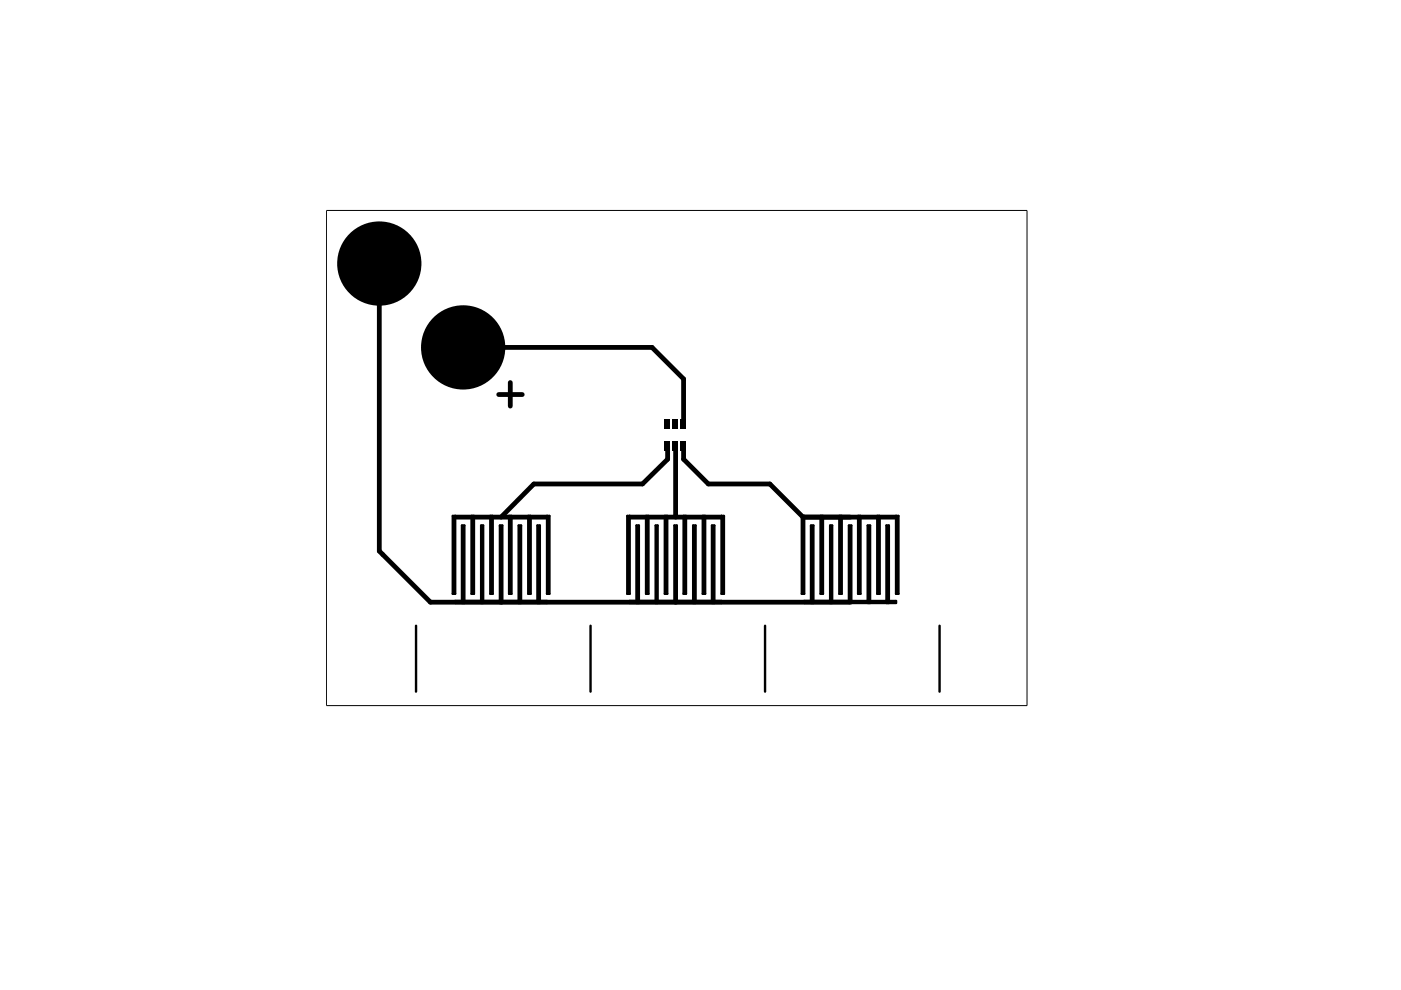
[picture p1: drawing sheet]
<svg xmlns="http://www.w3.org/2000/svg" width="297mm" height="210mm" viewBox="0 0 297 210" stroke-linecap="round" stroke-linejoin="round" font-family="sans-serif">
<path d="M80.4 55.9v60.9l10.9 10.9h88.9M98.2 73.7h40l6.7 6.6v9.5M105.7 83.7h5M108.2 81.1v5M141.5 94.7v2.7l-5.3 5.2h-23l-7 7M143.2 94.7v14.9M144.9 94.7v2.7l5.3 5.2h13l7.1 7h9.9" fill="none" stroke="#000" stroke-width="1"/>
<g fill="none" stroke="#000" stroke-width=".51">
<path d="M96.5 109.9h19.5M96.5 109.4v16.5h-.5v-16.5h20.5v16.5h-.5v-16.5M100 109.4v16.5h.5v-16.5M104 109.4v16.5h.5v-16.5M107.9 109.4v16.5h.5v-16.5M112 109.4v16.5h.5v-16.5M133.5 109.9h19.5M133.5 109.4v16.5h-.5v-16.5h20.5v16.5h-.5v-16.5M137 109.4v16.5h.5v-16.5M141 109.4v16.5h.5v-16.5M144.9 109.4v16.5h.5v-16.5M149 109.4v16.5h.5v-16.5"/>
<path d="M170.5 109.4v16.5h-.5v-16.5h20.5v16.5h-.5v-16.5M170.5 109.9h19.5M174 109.4v16.5h.5v-16.5M178 109.4v16.5h.5v-16.5M181.9 109.4v16.5h.5v-16.5M186 109.4v16.5h.5v-16.5M88.2 132.7v13.9M96.5 127.4h19.5v.4h-19.5zM97.9 127.8v-16.4h.6v16.4M102 127.8v-16.4h.4v16.4M106 127.8v-16.4h.5v16.4M110 127.8v-16.4h.5v16.4"/>
<path d="M113.9 127.8v-16.4h.6v16.4M125.2 132.7v13.9M133.5 127.4h19.5v.4h-19.5zM134.9 127.8v-16.4h.6v16.4M139 127.8v-16.4h.4v16.4M143 127.8v-16.4h.5v16.4M147 127.8v-16.4h.5v16.4M150.9 127.8v-16.4h.6v16.4M162.2 132.7v13.9M170.5 127.4h19.5v.4h-19.5zM171.9 127.8v-16.4h.6v16.4M176 127.8v-16.4h.4v16.4"/>
<path d="M180 127.8v-16.4h.5v16.4M184 127.8v-16.4h.5v16.4M187.9 127.8v-16.4h.6v16.4M199.2 132.7v13.9"/>
</g>
<g fill="#000">
<path d="M141 93.6h1.1v2.1h-1.1zM141 88.8h1.1v2h-1.1zM142.6 93.6h1.1v2.1h-1.1zM142.6 88.8h1.1v2h-1.1zM144.3 93.6h1.1v2.1h-1.1zM144.3 88.8h1.1v2h-1.1zM96.5 109.4h19.5v.5h-19.5zM133.5 109.4h19.5v.5h-19.5zM170.5 109.4h19.5v.5h-19.5zM96 109.4h.5v16.5h-.5zM97.9 111.4h.6v16.4h-.6zM100 109.4h.5v16.5h-.5z"/>
<path d="M104 109.4h.5v16.5h-.5zM106 111.4h.5v16.4h-.5zM107.9 109.4h.5v16.5h-.5zM110 111.4h.5v16.4h-.5zM112 109.4h.5v16.5h-.5zM113.9 111.4h.6v16.4h-.6zM116 109.4h.5v16.5h-.5zM133 109.4h.5v16.5h-.5zM134.9 111.4h.6v16.4h-.6zM137 109.4h.5v16.5h-.5zM141 109.4h.5v16.5h-.5zM143 111.4h.5v16.4h-.5z"/>
<path d="M144.9 109.4h.5v16.5h-.5zM147 111.4h.5v16.4h-.5zM149 109.4h.5v16.5h-.5zM150.9 111.4h.6v16.4h-.6zM153 109.4h.5v16.5h-.5zM170 109.4h.5v16.5h-.5zM171.9 111.4h.6v16.4h-.6zM174 109.4h.5v16.5h-.5zM178 109.4h.5v16.5h-.5zM180 111.4h.5v16.4h-.5zM181.9 109.4h.5v16.5h-.5zM184 111.4h.5v16.4h-.5z"/>
<path d="M186 109.4h.5v16.5h-.5zM187.9 111.4h.6v16.4h-.6zM190 109.4h.5v16.5h-.5z"/>
<circle cx="80.4" cy="55.9" r="8.9"/>
<circle cx="98.2" cy="73.7" r="8.9"/>
</g>
<path d="M102.2 111.4v16.4M139.2 111.4v16.4M176.2 111.4v16.4M96.5 127.6h19.5M133.5 127.6h19.5M170.5 127.6h19.5" fill="none" stroke="#000" stroke-width=".42"/>
<path d="M69.2 44.6h148.5v105h-148.5z" fill="none" stroke="#000" stroke-width=".21"/>
</svg>
